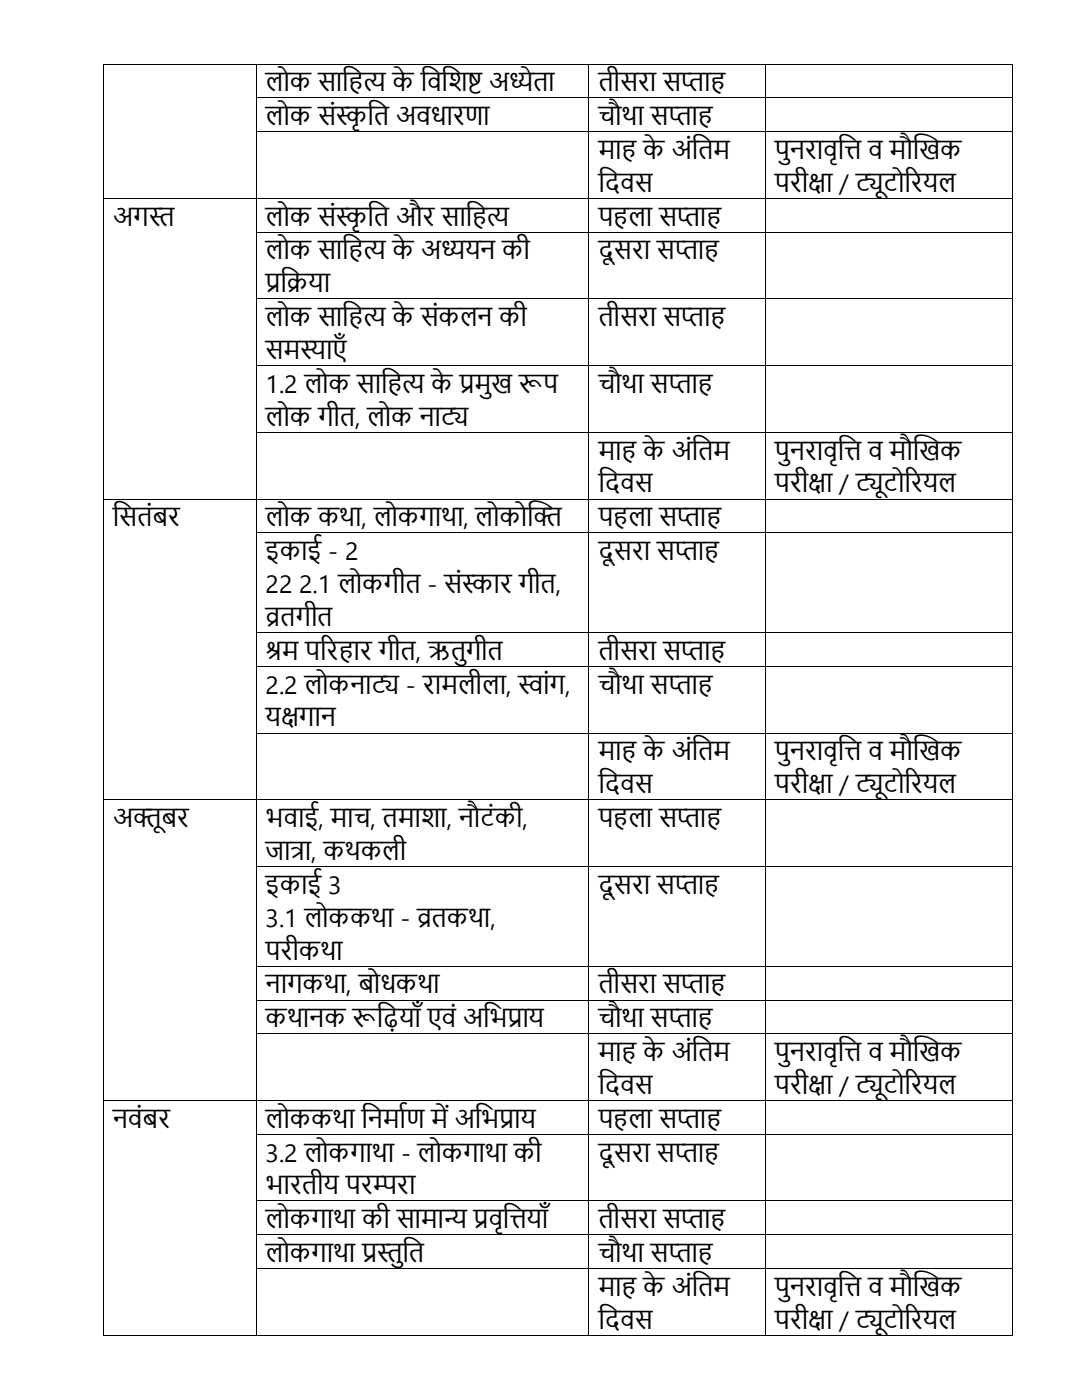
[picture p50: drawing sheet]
<svg xmlns="http://www.w3.org/2000/svg" width="216mm" height="279mm" viewBox="0 0 216 279" stroke-linecap="round" stroke-linejoin="round" font-family="sans-serif">
<defs><g id="words">
<g font-size="5">
<text x="53" y="18.2">लोक सातत</text>
<text x="72.5" y="18.2">्</text>
<text x="72.5" y="18.2">य केत िष</text>
<text x="85.2" y="18.2">वत ्</text>
<text x="93.3" y="18.2">ट अध</text>
<text x="101.6" y="18.2">्</text>
<text x="101.6" y="18.2">येिा</text>
<text x="119.4" y="18.2">िीसरा सप</text>
<text x="135.9" y="18.2">्</text>
<text x="135.9" y="18.2">ता</text>
<text x="53" y="25">लोक संस ि अवधारणा</text>
<text x="67" y="25">्</text>
<text x="67" y="25">कृत</text>
<text x="119.4" y="25">चौथा सप</text>
<text x="133.4" y="25">्</text>
<text x="133.4" y="25">ता</text>
<text x="119.4" y="31.7">मा</text>
<text x="128.3" y="31.7">केअंत</text>
<text x="139.3" y="31.7">िम</text>
<text x="154.6" y="31.7">पु</text>
<text x="157.6" y="31.7">नरावृत</text>
<text x="168.5" y="31.7">ि व मौख</text>
<text x="183.4" y="31.7">खक</text>
<text x="119.4" y="38.3">त</text>
<text x="120.7" y="38.3">दवस</text>
<text x="154.6" y="38.3">परीक</text>
<text x="161.3" y="38.3">्</text>
<text x="161.3" y="38.3">षा / टिोररयल</text>
<text x="170.8" y="38.3">्</text>
<text x="170.8" y="38.3">यू</text>
<text x="22.5" y="45">अगस</text>
<text x="29.7" y="45">्</text>
<text x="29.7" y="45">त</text>
<text x="53" y="45">लोक संस ि और सातत</text>
<text x="67" y="45">्</text>
<text x="67" y="45">कृत</text>
<text x="97.2" y="45">्</text>
<text x="97.2" y="45">य</text>
<text x="119.4" y="45">प ला सप</text>
<text x="135.1" y="45">्</text>
<text x="135.1" y="45">ता</text>
<text x="53" y="51.8">लोक सातत</text>
<text x="72.5" y="51.8">्</text>
<text x="72.5" y="51.8">य केअध</text>
<text x="88" y="51.8">्</text>
<text x="88" y="51.8">ययन की</text>
<text x="119.4" y="51.8">दूसरा सप</text>
<text x="134.7" y="51.8">्</text>
<text x="134.7" y="51.8">ता</text>
<text x="53" y="58.3">प िया</text>
<text x="53" y="58.3">्</text>
<text x="53" y="58.3">रत</text>
<text x="53" y="65.1">लोक सातत</text>
<text x="72.5" y="65.1">्</text>
<text x="72.5" y="65.1">य केसंकलन की</text>
<text x="119.4" y="65.1">िीसरा सप</text>
<text x="135.9" y="65.1">्</text>
<text x="135.9" y="65.1">ता</text>
<text x="53" y="71.6">समस</text>
<text x="59.9" y="71.6">्</text>
<text x="59.9" y="71.6">याएाँ</text>
<text x="53" y="78.4">1.2 लोक सातत</text>
<text x="80.3" y="78.4">्</text>
<text x="80.3" y="78.4">य केप ख र</text>
<text x="91.7" y="78.4">्</text>
<text x="91.7" y="78.4">रमु ूप</text>
<text x="119.4" y="78.4">चौथा सप</text>
<text x="133.4" y="78.4">्</text>
<text x="133.4" y="78.4">ता</text>
<text x="53" y="85">लोक गीि, लोक नाट</text>
<text x="88" y="85">्</text>
<text x="88" y="85">य</text>
<text x="119.4" y="91.7">मा</text>
<text x="128.3" y="91.7">केअंत</text>
<text x="139.3" y="91.7">िम</text>
<text x="154.6" y="91.7">पु</text>
<text x="157.6" y="91.7">नरावृत</text>
<text x="168.5" y="91.7">ि व मौख</text>
<text x="183.4" y="91.7">खक</text>
<text x="119.4" y="98.3">त</text>
<text x="120.7" y="98.3">दवस</text>
<text x="154.6" y="98.3">परीक</text>
<text x="161.3" y="98.3">्</text>
<text x="161.3" y="98.3">षा / टिोररयल</text>
<text x="170.8" y="98.3">्</text>
<text x="170.8" y="98.3">यू</text>
<text x="22.5" y="105">त</text>
<text x="23.8" y="105">सिंबर</text>
<text x="53" y="105">लोक कथा, लोकगाथा, लोकोख</text>
<text x="106.5" y="105">ि</text>
<text x="119.4" y="105">प ला सप</text>
<text x="135.1" y="105">्</text>
<text x="135.1" y="105">ता</text>
<text x="53" y="111.8">इकाई - 2</text>
<text x="119.4" y="111.8">दूसरा सप</text>
<text x="134.7" y="111.8">्</text>
<text x="134.7" y="111.8">ता</text>
<text x="53" y="118.3">22 2.1 लोकगीि - संस</text>
<text x="92.1" y="118.3">्</text>
<text x="92.1" y="118.3">कार गीि,</text>
<text x="53" y="124.9">व</text>
<text x="53" y="124.9">्</text>
<text x="53" y="124.9">रिगीि</text>
<text x="53" y="131.7">श</text>
<text x="53" y="131.7">्</text>
<text x="53" y="131.7">रम परर ार गीि, ऋिु</text>
<text x="93" y="131.7">गीि</text>
<text x="119.4" y="131.7">िीसरा सप</text>
<text x="135.9" y="131.7">्</text>
<text x="135.9" y="131.7">ता</text>
<text x="53" y="138.4">2.2 लोकनाट - रामलीला, स</text>
<text x="74.1" y="138.4">्</text>
<text x="74.1" y="138.4">य</text>
<text x="103.4" y="138.4">्</text>
<text x="103.4" y="138.4">वांग,</text>
<text x="119.4" y="138.4">चौथा सप</text>
<text x="133.4" y="138.4">्</text>
<text x="133.4" y="138.4">ता</text>
<text x="53" y="145">यक</text>
<text x="56.1" y="145">्</text>
<text x="56.1" y="145">षगान</text>
<text x="119.4" y="151.7">मा</text>
<text x="128.3" y="151.7">केअंत</text>
<text x="139.3" y="151.7">िम</text>
<text x="154.6" y="151.7">पु</text>
<text x="157.6" y="151.7">नरावृत</text>
<text x="168.5" y="151.7">ि व मौख</text>
<text x="183.4" y="151.7">खक</text>
<text x="119.4" y="158.3">त</text>
<text x="120.7" y="158.3">दवस</text>
<text x="154.6" y="158.3">परीक</text>
<text x="161.3" y="158.3">्</text>
<text x="161.3" y="158.3">षा / टिोररयल</text>
<text x="170.8" y="158.3">्</text>
<text x="170.8" y="158.3">यू</text>
<text x="22.5" y="165">अिू</text>
<text x="32.2" y="165">बर</text>
<text x="53" y="165">भवाई, माच, िमािा, नौिंकी,</text>
<text x="119.4" y="165">प ला सप</text>
<text x="135.1" y="165">्</text>
<text x="135.1" y="165">ता</text>
<text x="53" y="171.6">जात</text>
<text x="58" y="171.6">्</text>
<text x="58" y="171.6">रा, कथकली</text>
<text x="53" y="178.4">इकाई 3</text>
<text x="119.4" y="178.4">दूसरा सप</text>
<text x="134.7" y="178.4">्</text>
<text x="134.7" y="178.4">ता</text>
<text x="53" y="184.9">3.1 लोककथा - व</text>
<text x="83.2" y="184.9">्</text>
<text x="83.2" y="184.9">रिकथा,</text>
<text x="53" y="191.5">परीकथा</text>
<text x="53" y="198.2">नागकथा, बोधकथा</text>
<text x="119.4" y="198.2">िीसरा सप</text>
<text x="135.9" y="198.2">्</text>
<text x="135.9" y="198.2">ता</text>
<text x="53" y="205">कथानक र ़</text>
<text x="70.4" y="205">ूत</text>
<text x="76.5" y="205">ियााँ एवं अत ्</text>
<text x="97.7" y="205">भप</text>
<text x="101.2" y="205">राय</text>
<text x="119.4" y="205">चौथा सप</text>
<text x="133.4" y="205">्</text>
<text x="133.4" y="205">ता</text>
<text x="119.4" y="211.7">मा</text>
<text x="128.3" y="211.7">केअंत</text>
<text x="139.3" y="211.7">िम</text>
<text x="154.6" y="211.7">पु</text>
<text x="157.6" y="211.7">नरावृत</text>
<text x="168.5" y="211.7">ि व मौख</text>
<text x="183.4" y="211.7">खक</text>
<text x="119.4" y="218.3">त</text>
<text x="120.7" y="218.3">दवस</text>
<text x="154.6" y="218.3">परीक</text>
<text x="161.3" y="218.3">्</text>
<text x="161.3" y="218.3">षा / टिोररयल</text>
<text x="170.8" y="218.3">्</text>
<text x="170.8" y="218.3">यू</text>
<text x="22.5" y="225.1">नवंबर</text>
<text x="53" y="225.1">लोककथा त</text>
<text x="73.4" y="225.1">नमाषण मेअत ्</text>
<text x="89.3" y="225.1">ं</text>
<text x="96" y="225.1">भप</text>
<text x="99.6" y="225.1">राय</text>
<text x="119.4" y="225.1">प ला सप</text>
<text x="135.1" y="225.1">्</text>
<text x="135.1" y="225.1">ता</text>
<text x="53" y="231.8">3.2 लोकगाथा - लोकगाथा की</text>
<text x="119.4" y="231.8">दूसरा सप</text>
<text x="134.7" y="231.8">्</text>
<text x="134.7" y="231.8">ता</text>
<text x="53" y="238.4">भारिीय परम</text>
<text x="74.4" y="238.4">्</text>
<text x="74.4" y="238.4">परा</text>
<text x="53" y="245.1">लोकगाथा की सामान ्</text>
<text x="88.6" y="245.1">् रवृत</text>
<text x="88.6" y="245.1">य प</text>
<text x="101.6" y="245.1">ियााँ</text>
<text x="119.4" y="245.1">िीसरा सप</text>
<text x="135.9" y="245.1">्</text>
<text x="135.9" y="245.1">ता</text>
<text x="53" y="251.9">लोकगाथा प्त</text>
<text x="72.3" y="251.9">्तुि</text>
<text x="72.3" y="251.9">रस</text>
<text x="119.4" y="251.9">चौथा सप</text>
<text x="133.4" y="251.9">्</text>
<text x="133.4" y="251.9">ता</text>
<text x="119.4" y="258.6">मा</text>
<text x="128.3" y="258.6">केअंत</text>
<text x="139.3" y="258.6">िम</text>
<text x="154.6" y="258.6">पु</text>
<text x="157.6" y="258.6">नरावृत</text>
<text x="168.5" y="258.6">ि व मौख</text>
<text x="183.4" y="258.6">खक</text>
<text x="119.4" y="265.2">त</text>
<text x="120.7" y="265.2">दवस</text>
<text x="154.6" y="265.2">परीक</text>
<text x="161.3" y="265.2">्</text>
<text x="161.3" y="265.2">षा / टिोररयल</text>
<text x="170.8" y="265.2">्</text>
<text x="170.8" y="265.2">यू</text>
</g>
</g></defs>
<g fill="#000">
<path d="M20.6 12.7h.1v.2h-.1z" fill-rule="evenodd"/>
<path d="M20.6 12.7h.1v.2h-.1z" fill-rule="evenodd"/>
<path d="M20.6 19.4h.1v.2h-.1z" fill-rule="evenodd"/>
<path d="M51.1 12.7h.1v.2h-.1z" fill-rule="evenodd"/>
<path d="M51.1 19.4h.1v.2h-.1z" fill-rule="evenodd"/>
<path d="M117.4 12.7h.2v.2h-.2z" fill-rule="evenodd"/>
<path d="M117.4 19.4h.2v.2h-.2z" fill-rule="evenodd"/>
<path d="M152.7 12.7h.1v.2h-.1z" fill-rule="evenodd"/>
<path d="M152.7 19.4h.1v.2h-.1z" fill-rule="evenodd"/>
<path d="M201.9 12.7h.1v.2h-.1z" fill-rule="evenodd"/>
<path d="M201.9 12.7h.1v.2h-.1z" fill-rule="evenodd"/>
<path d="M201.9 19.4h.1v.2h-.1z" fill-rule="evenodd"/>
<path d="M20.6 26.2h.1v.2h-.1z" fill-rule="evenodd"/>
<path d="M20.6 39.5h.1v.2h-.1z" fill-rule="evenodd"/>
<path d="M51.1 26.2h.1v.2h-.1z" fill-rule="evenodd"/>
<path d="M51.1 39.5h.1v.2h-.1z" fill-rule="evenodd"/>
<path d="M117.4 26.2h.2v.2h-.2z" fill-rule="evenodd"/>
<path d="M117.4 39.5h.2v.2h-.2z" fill-rule="evenodd"/>
<path d="M152.7 26.2h.1v.2h-.1z" fill-rule="evenodd"/>
<path d="M152.7 39.5h.1v.2h-.1z" fill-rule="evenodd"/>
<path d="M201.9 26.2h.1v.2h-.1z" fill-rule="evenodd"/>
<path d="M201.9 39.5h.1v.2h-.1z" fill-rule="evenodd"/>
<path d="M20.6 46.3h.1v.1h-.1z" fill-rule="evenodd"/>
<path d="M20.6 59.6h.1v.1h-.1z" fill-rule="evenodd"/>
<path d="M51.1 46.3h.1v.1h-.1z" fill-rule="evenodd"/>
<path d="M51.1 59.6h.1v.1h-.1z" fill-rule="evenodd"/>
<path d="M117.4 46.3h.2v.1h-.2z" fill-rule="evenodd"/>
<path d="M117.4 59.6h.2v.1h-.2z" fill-rule="evenodd"/>
<path d="M152.7 46.3h.1v.1h-.1z" fill-rule="evenodd"/>
<path d="M152.7 59.6h.1v.1h-.1z" fill-rule="evenodd"/>
<path d="M201.9 46.3h.1v.1h-.1z" fill-rule="evenodd"/>
<path d="M201.9 59.6h.1v.1h-.1z" fill-rule="evenodd"/>
<path d="M20.6 72.9h.1v.2h-.1z" fill-rule="evenodd"/>
<path d="M51.1 72.9h.1v.2h-.1z" fill-rule="evenodd"/>
<path d="M117.4 72.9h.2v.2h-.2z" fill-rule="evenodd"/>
<path d="M152.7 72.9h.1v.2h-.1z" fill-rule="evenodd"/>
<path d="M201.9 72.9h.1v.2h-.1z" fill-rule="evenodd"/>
<path d="M20.6 86.2h.1v.2h-.1z" fill-rule="evenodd"/>
<path d="M20.6 99.5h.1v.2h-.1z" fill-rule="evenodd"/>
<path d="M51.1 86.2h.1v.2h-.1z" fill-rule="evenodd"/>
<path d="M51.1 99.5h.1v.2h-.1z" fill-rule="evenodd"/>
<path d="M117.4 86.2h.2v.2h-.2z" fill-rule="evenodd"/>
<path d="M117.4 99.5h.2v.2h-.2z" fill-rule="evenodd"/>
<path d="M152.7 86.2h.1v.2h-.1z" fill-rule="evenodd"/>
<path d="M152.7 99.5h.1v.2h-.1z" fill-rule="evenodd"/>
<path d="M201.9 86.2h.1v.2h-.1z" fill-rule="evenodd"/>
<path d="M201.9 99.5h.1v.2h-.1z" fill-rule="evenodd"/>
<path d="M20.6 106.3h.1v.1h-.1z" fill-rule="evenodd"/>
<path d="M51.1 106.3h.1v.1h-.1z" fill-rule="evenodd"/>
<path d="M117.4 106.3h.2v.1h-.2z" fill-rule="evenodd"/>
<path d="M152.7 106.3h.1v.1h-.1z" fill-rule="evenodd"/>
<path d="M201.9 106.3h.1v.1h-.1z" fill-rule="evenodd"/>
<path d="M20.6 126.2h.1v.1h-.1z" fill-rule="evenodd"/>
<path d="M20.6 132.9h.1v.2h-.1z" fill-rule="evenodd"/>
<path d="M51.1 126.2h.1v.1h-.1z" fill-rule="evenodd"/>
<path d="M51.1 132.9h.1v.2h-.1z" fill-rule="evenodd"/>
<path d="M117.4 126.2h.2v.1h-.2z" fill-rule="evenodd"/>
<path d="M117.4 132.9h.2v.2h-.2z" fill-rule="evenodd"/>
<path d="M152.7 126.2h.1v.1h-.1z" fill-rule="evenodd"/>
<path d="M152.7 132.9h.1v.2h-.1z" fill-rule="evenodd"/>
<path d="M201.9 126.2h.1v.1h-.1z" fill-rule="evenodd"/>
<path d="M201.9 132.9h.1v.2h-.1z" fill-rule="evenodd"/>
<path d="M20.6 146.2h.1v.2h-.1z" fill-rule="evenodd"/>
<path d="M20.6 159.5h.1v.2h-.1z" fill-rule="evenodd"/>
<path d="M51.1 146.2h.1v.2h-.1z" fill-rule="evenodd"/>
<path d="M51.1 159.5h.1v.2h-.1z" fill-rule="evenodd"/>
<path d="M117.4 146.2h.2v.2h-.2z" fill-rule="evenodd"/>
<path d="M117.4 159.5h.2v.2h-.2z" fill-rule="evenodd"/>
<path d="M152.7 146.2h.1v.2h-.1z" fill-rule="evenodd"/>
<path d="M152.7 159.5h.1v.2h-.1z" fill-rule="evenodd"/>
<path d="M201.9 146.2h.1v.2h-.1z" fill-rule="evenodd"/>
<path d="M201.9 159.5h.1v.2h-.1z" fill-rule="evenodd"/>
<path d="M20.6 172.9h.1v.1h-.1z" fill-rule="evenodd"/>
<path d="M51.1 172.9h.1v.1h-.1z" fill-rule="evenodd"/>
<path d="M117.4 172.9h.2v.1h-.2z" fill-rule="evenodd"/>
<path d="M152.7 172.9h.1v.1h-.1z" fill-rule="evenodd"/>
<path d="M201.9 172.9h.1v.1h-.1z" fill-rule="evenodd"/>
<path d="M20.6 192.7h.1v.2h-.1z" fill-rule="evenodd"/>
<path d="M20.6 199.5h.1v.2h-.1z" fill-rule="evenodd"/>
<path d="M51.1 192.7h.1v.2h-.1z" fill-rule="evenodd"/>
<path d="M51.1 199.5h.1v.2h-.1z" fill-rule="evenodd"/>
<path d="M117.4 192.7h.2v.2h-.2z" fill-rule="evenodd"/>
<path d="M117.4 199.5h.2v.2h-.2z" fill-rule="evenodd"/>
<path d="M152.7 192.7h.1v.2h-.1z" fill-rule="evenodd"/>
<path d="M152.7 199.5h.1v.2h-.1z" fill-rule="evenodd"/>
<path d="M201.9 192.7h.1v.2h-.1z" fill-rule="evenodd"/>
<path d="M201.9 199.5h.1v.2h-.1z" fill-rule="evenodd"/>
<path d="M20.6 206.2h.1v.2h-.1z" fill-rule="evenodd"/>
<path d="M20.6 219.5h.1v.2h-.1z" fill-rule="evenodd"/>
<path d="M51.1 206.2h.1v.2h-.1z" fill-rule="evenodd"/>
<path d="M51.1 219.5h.1v.2h-.1z" fill-rule="evenodd"/>
<path d="M117.4 206.2h.2v.2h-.2z" fill-rule="evenodd"/>
<path d="M117.4 219.5h.2v.2h-.2z" fill-rule="evenodd"/>
<path d="M152.7 206.2h.1v.2h-.1z" fill-rule="evenodd"/>
<path d="M152.7 219.5h.1v.2h-.1z" fill-rule="evenodd"/>
<path d="M201.9 206.2h.1v.2h-.1z" fill-rule="evenodd"/>
<path d="M201.9 219.5h.1v.2h-.1z" fill-rule="evenodd"/>
<path d="M20.6 226.3h.1v.2h-.1z" fill-rule="evenodd"/>
<path d="M20.6 239.6h.1v.2h-.1z" fill-rule="evenodd"/>
<path d="M51.1 226.3h.1v.2h-.1z" fill-rule="evenodd"/>
<path d="M51.1 239.6h.1v.2h-.1z" fill-rule="evenodd"/>
<path d="M117.4 226.3h.2v.2h-.2z" fill-rule="evenodd"/>
<path d="M117.4 239.6h.2v.2h-.2z" fill-rule="evenodd"/>
<path d="M152.7 226.3h.1v.2h-.1z" fill-rule="evenodd"/>
<path d="M152.7 239.6h.1v.2h-.1z" fill-rule="evenodd"/>
<path d="M201.9 226.3h.1v.2h-.1z" fill-rule="evenodd"/>
<path d="M201.9 239.6h.1v.2h-.1z" fill-rule="evenodd"/>
<path d="M20.6 246.4h.1v.1h-.1z" fill-rule="evenodd"/>
<path d="M20.6 253.1h.1v.2h-.1z" fill-rule="evenodd"/>
<path d="M51.1 246.4h.1v.1h-.1z" fill-rule="evenodd"/>
<path d="M51.1 253.1h.1v.2h-.1z" fill-rule="evenodd"/>
<path d="M117.4 246.4h.2v.1h-.2z" fill-rule="evenodd"/>
<path d="M117.4 253.1h.2v.2h-.2z" fill-rule="evenodd"/>
<path d="M152.7 246.4h.1v.1h-.1z" fill-rule="evenodd"/>
<path d="M152.7 253.1h.1v.2h-.1z" fill-rule="evenodd"/>
<path d="M201.9 246.4h.1v.1h-.1z" fill-rule="evenodd"/>
<path d="M201.9 253.1h.1v.2h-.1z" fill-rule="evenodd"/>
<path d="M20.6 266.4h.1v.2h-.1z" fill-rule="evenodd"/>
<path d="M20.6 266.4h.1v.2h-.1z" fill-rule="evenodd"/>
<path d="M51.1 266.4h.1v.2h-.1z" fill-rule="evenodd"/>
<path d="M117.4 266.4h.2v.2h-.2z" fill-rule="evenodd"/>
<path d="M152.7 266.4h.1v.2h-.1z" fill-rule="evenodd"/>
<path d="M201.9 266.4h.1v.2h-.1z" fill-rule="evenodd"/>
<path d="M201.9 266.4h.1v.2h-.1z" fill-rule="evenodd"/>
</g>
<g fill="none" stroke="#000" stroke-width=".2">
<path d="M20.7 12.9v6.5M20.7 19.6v6.6M20.7 12.8h30.4M51.1 12.9v6.5M51.1 19.6v6.6M51.2 12.8h66.2M51.2 19.5h66.2M117.5 12.9v6.5M117.5 19.6v6.6M117.6 12.8h35.1M117.6 19.5h35.1M152.8 12.9v6.5"/>
<path d="M152.8 19.6v6.6M152.8 12.8h49.1M152.8 19.5h49.1M202 12.9v6.5M202 19.6v6.6M20.7 26.4v13.1M20.7 39.7v6.6M20.7 39.6h30.4M51.1 26.4v13.1M51.1 39.7v6.6M51.2 26.3h66.2M51.2 39.6h66.2"/>
<path d="M117.5 26.4v13.1M117.5 39.7v6.6M117.6 26.3h35.1M117.6 39.6h35.1M152.8 26.4v13.1M152.8 39.7v6.6M152.8 26.3h49.1M152.8 39.6h49.1M202 26.4v13.1M202 39.7v6.6M20.7 46.4v13.2M20.7 59.7v13.2"/>
<path d="M51.1 46.4v13.2M51.1 59.7v13.2M51.2 46.4h66.2M51.2 59.7h66.2M117.5 46.4v13.2M117.5 59.7v13.2M117.6 46.4h35.1M117.6 59.7h35.1M152.8 46.4v13.2M152.8 59.7v13.2M152.8 46.4h49.1M152.8 59.7h49.1"/>
<path d="M202 46.4v13.2M202 59.7v13.2M20.7 73.1v13.1M51.1 73.1v13.1M51.2 73h66.2M117.5 73.1v13.1M117.6 73h35.1M152.8 73.1v13.1M152.8 73h49.1M202 73.1v13.1M20.7 86.4v13.1M20.7 99.7v6.6"/>
<path d="M20.7 99.6h30.4M51.1 86.4v13.1M51.1 99.7v6.6M51.2 86.3h66.2M51.2 99.6h66.2M117.5 86.4v13.1M117.5 99.7v6.6M117.6 86.3h35.1M117.6 99.6h35.1M152.8 86.4v13.1M152.8 99.7v6.6M152.8 86.3h49.1"/>
<path d="M152.8 99.6h49.1M202 86.4v13.1M202 99.7v6.6M20.7 106.4v19.8M51.1 106.4v19.8M51.2 106.4h66.2M117.5 106.4v19.8M117.6 106.4h35.1M152.8 106.4v19.8M152.8 106.4h49.1M202 106.4v19.8M20.7 126.3v6.6"/>
<path d="M20.7 133.1v13.1M51.1 126.3v6.6M51.1 133.1v13.1M51.2 126.3h66.2M51.2 133h66.2M117.5 126.3v6.6M117.5 133.1v13.1M117.6 126.3h35.1M117.6 133h35.1M152.8 126.3v6.6M152.8 133.1v13.1M152.8 126.3h49.1"/>
<path d="M152.8 133h49.1M202 126.3v6.6M202 133.1v13.1M20.7 146.4v13.1M20.7 159.7v13.2M20.7 159.6h30.4M51.1 146.4v13.1M51.1 159.7v13.2M51.2 146.3h66.2M51.2 159.6h66.2M117.5 146.4v13.1M117.5 159.7v13.2"/>
<path d="M117.6 146.3h35.1M117.6 159.6h35.1M152.8 146.4v13.1M152.8 159.7v13.2M152.8 146.3h49.1M152.8 159.6h49.1M202 146.4v13.1M202 159.7v13.2M20.7 173v19.7M51.1 173v19.7M51.2 173h66.2M117.5 173v19.7"/>
<path d="M117.6 173h35.1M152.8 173v19.7M152.8 173h49.1M202 173v19.7M20.7 192.9v6.6M20.7 199.7v6.5M51.1 192.9v6.6M51.1 199.7v6.5M51.2 192.8h66.2M51.2 199.6h66.2M117.5 192.9v6.6M117.5 199.7v6.5"/>
<path d="M117.6 192.8h35.1M117.6 199.6h35.1M152.8 192.9v6.6M152.8 199.7v6.5M152.8 192.8h49.1M152.8 199.6h49.1M202 192.9v6.6M202 199.7v6.5M20.7 206.4v13.1M20.7 219.7v6.6M20.7 219.6h30.4M51.1 206.4v13.1"/>
<path d="M51.1 219.7v6.6M51.2 206.3h66.2M51.2 219.6h66.2M117.5 206.4v13.1M117.5 219.7v6.6M117.6 206.3h35.1M117.6 219.6h35.1M152.8 206.4v13.1M152.8 219.7v6.6M152.8 206.3h49.1M152.8 219.6h49.1M202 206.4v13.1"/>
<path d="M202 219.7v6.6M20.7 226.5v13.1M20.7 239.8v6.6M51.1 226.5v13.1M51.1 239.8v6.6M51.2 226.4h66.2M51.2 239.7h66.2M117.5 226.5v13.1M117.5 239.8v6.6M117.6 226.4h35.1M117.6 239.7h35.1M152.8 226.5v13.1"/>
<path d="M152.8 239.8v6.6M152.8 226.4h49.1M152.8 239.7h49.1M202 226.5v13.1M202 239.8v6.6M20.7 246.5v6.6M20.7 253.3v13.1M51.1 246.5v6.6M51.1 253.3v13.1M51.2 246.5h66.2M51.2 253.2h66.2M117.5 246.5v6.6"/>
<path d="M117.5 253.3v13.1M117.6 246.5h35.1M117.6 253.2h35.1M152.8 246.5v6.6M152.8 253.3v13.1M152.8 246.5h49.1M152.8 253.2h49.1M202 246.5v6.6M202 253.3v13.1M20.7 266.5h30.4M51.2 266.5h66.2M117.6 266.5h35.1"/>
<path d="M152.8 266.5h49.1"/>
</g>
<use href="#words"/>
</svg>
